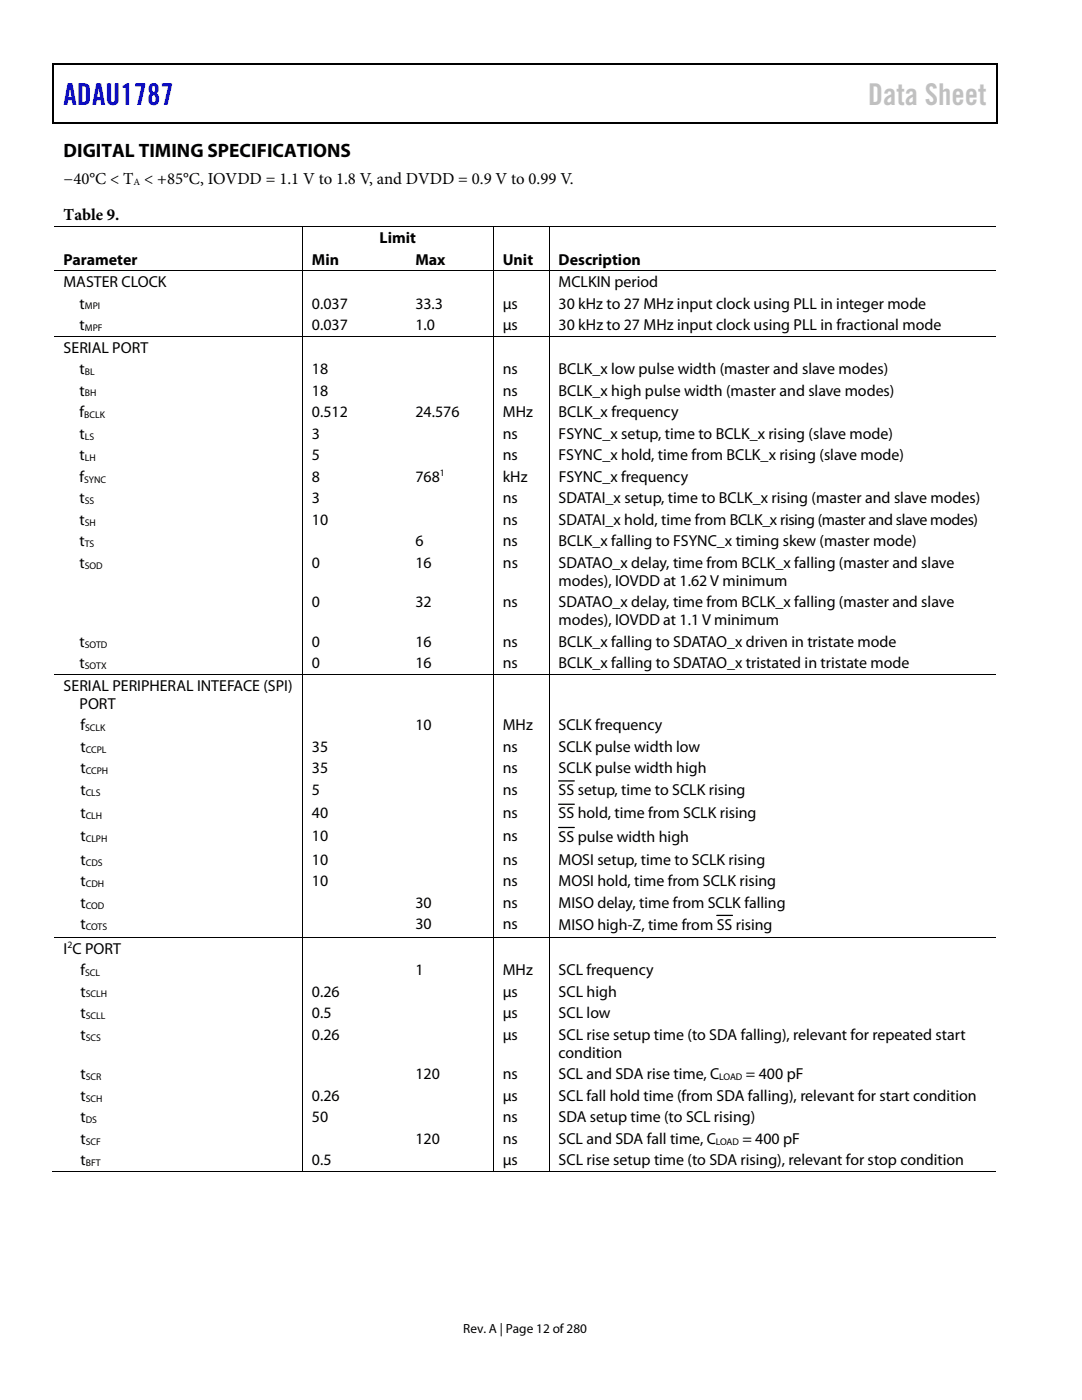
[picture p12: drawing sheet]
<svg xmlns="http://www.w3.org/2000/svg" width="216mm" height="279mm" viewBox="0 0 216 279" stroke-linecap="round" stroke-linejoin="round" font-family="sans-serif">
<defs><g id="words">
<text font-size="6" fill="#00f" x="12.7" y="21">ADAU1787</text>
<text font-size="6" fill="#c0c0c0" x="173.2" y="21">Data Sheet</text>
<text font-size="3.9" x="12.7" y="31.3">DIGITAL TIMING SPECIFICATIONS</text>
<g font-size="3.3">
<text x="12.7" y="36.8">−40°C &lt; T &lt; +85°C, IOVDD = 1.1 V to 1.8 V, and DVDD = 0.9 V to 0.99 V.</text>
<text x="12.7" y="43.9">Table 9.</text>
</g>
<g font-size="3.2">
<text x="12.7" y="52.8">Parameter</text>
<text x="62.3" y="52.8">Min</text>
<text x="75.8" y="48.5">Limit</text>
<text x="82.9" y="52.8">Max</text>
<text x="100.3" y="52.8">Unit</text>
<text x="111.5" y="52.8">Description</text>
<text x="12.7" y="57.3">MASTER CLOCK</text>
<text x="111.5" y="57.3">MCLKIN period</text>
<text x="15.9" y="61.6">t</text>
<text x="15.9" y="65.9">t</text>
<text x="62.3" y="61.6">0.037</text>
<text x="62.3" y="65.9">0.037</text>
<text x="82.9" y="61.6">33.3</text>
<text x="82.9" y="65.9">1.0</text>
<text x="100.3" y="61.6">μs</text>
<text x="100.3" y="65.9">μs</text>
<text x="111.5" y="61.6">30 kHz to 27 MHz input clock using PLL in integer mode</text>
<text x="111.5" y="65.9">30 kHz to 27 MHz input clock using PLL in fractional mode</text>
<text x="12.7" y="70.4">SERIAL PORT</text>
<text x="15.9" y="74.7">t</text>
<text x="62.3" y="74.7">18</text>
<text x="100.3" y="74.7">ns</text>
<text x="111.4" y="74.7">BCLK_x low pulse width (master and slave modes)</text>
<text x="15.9" y="79">t</text>
<text x="15.9" y="83.2">f</text>
<text x="62.3" y="83.2">0.512</text>
<text x="62.3" y="79">18</text>
<text x="82.9" y="83.2">24.576</text>
<text x="100.3" y="79">ns</text>
<text x="100.3" y="83.2">MHz</text>
<text x="111.5" y="79">BCLK_x high pulse width (master and slave modes)</text>
<text x="111.5" y="83.2">BCLK_x frequency</text>
<text x="15.9" y="87.5">t</text>
<text x="62.3" y="87.5">3</text>
<text x="100.3" y="87.5">ns</text>
<text x="111.5" y="87.5">FSYNC_x setup, time to BCLK_x rising (slave mode)</text>
<text x="15.9" y="91.8">t</text>
<text x="62.3" y="91.8">5</text>
<text x="100.3" y="91.8">ns</text>
<text x="111.5" y="91.8">FSYNC_x hold, time from BCLK_x rising (slave mode)</text>
<text x="15.9" y="96.1">f</text>
<text x="15.9" y="100.4">t</text>
<text x="62.3" y="100.4">3</text>
<text x="62.3" y="96.1">8</text>
<text x="82.9" y="96.1">768</text>
<text x="100.3" y="100.4">ns</text>
<text x="100.3" y="96.1">kHz</text>
<text x="111.5" y="100.4">SDATAI_x setup, time to BCLK_x rising (master and slave modes)</text>
<text x="111.5" y="96.1">FSYNC_x frequency</text>
<text x="15.9" y="104.7">t</text>
<text x="62.3" y="104.7">10</text>
<text x="100.3" y="104.7">ns</text>
<text x="111.5" y="104.7">SDATAI_x hold, time from BCLK_x rising (master and slave modes)</text>
<text x="15.9" y="109">t</text>
<text x="15.9" y="113.3">t</text>
<text x="62.3" y="113.3">0</text>
<text x="82.9" y="109">6</text>
<text x="82.9" y="113.3">16</text>
<text x="100.3" y="109">ns</text>
<text x="100.3" y="113.3">ns</text>
<text x="111.5" y="109">BCLK_x falling to FSYNC_x timing skew (master mode)</text>
<text x="111.5" y="113.3">SDATAO_x delay, time from BCLK_x falling (master and slave</text>
<text x="111.5" y="116.9">modes), IOVDD at 1.62 V minimum</text>
<text x="62.3" y="121.2">0</text>
<text x="82.9" y="121.2">32</text>
<text x="100.3" y="121.2">ns</text>
<text x="111.5" y="121.2">SDATAO_x delay, time from BCLK_x falling (master and slave</text>
<text x="111.5" y="124.8">modes), IOVDD at 1.1 V minimum</text>
<text x="15.9" y="129.1">t</text>
<text x="62.3" y="129.1">0</text>
<text x="82.9" y="129.1">16</text>
<text x="100.3" y="129.1">ns</text>
<text x="111.4" y="129.1">BCLK_x falling to SDATAO_x driven in tristate mode</text>
<text x="12.7" y="137.9">SERIAL PERIPHERAL INTEFACE (SPI)</text>
<text x="15.9" y="133.4">t</text>
<text x="62.3" y="133.4">0</text>
<text x="82.9" y="133.4">16</text>
<text x="100.3" y="133.4">ns</text>
<text x="111.4" y="133.4">BCLK_x falling to SDATAO_x tristated in tristate mode</text>
<text x="15.9" y="141.5">PORT</text>
<text x="16" y="145.8">f</text>
<text x="82.9" y="145.8">10</text>
<text x="100.3" y="145.8">MHz</text>
<text x="111.5" y="145.8">SCLK frequency</text>
<text x="16" y="150.1">t</text>
<text x="16" y="154.3">t</text>
<text x="62.3" y="150.1">35</text>
<text x="62.3" y="154.3">35</text>
<text x="100.3" y="150.1">ns</text>
<text x="100.3" y="154.3">ns</text>
<text x="111.5" y="150.1">SCLK pulse width low</text>
<text x="111.5" y="154.3">SCLK pulse width high</text>
<text x="16" y="158.6">t</text>
<text x="62.3" y="158.6">5</text>
<text x="100.3" y="158.6">ns</text>
<text x="111.5" y="158.7">SS setup, time to SCLK rising</text>
<text x="16" y="163.3">t</text>
<text x="16" y="167.9">t</text>
<text x="62.3" y="167.9">10</text>
<text x="62.3" y="163.3">40</text>
<text x="100.3" y="163.3">ns</text>
<text x="100.3" y="167.9">ns</text>
<text x="111.5" y="163.3">SS hold, time from SCLK rising</text>
<text x="111.5" y="168">SS pulse width high</text>
<text x="16" y="172.6">t</text>
<text x="62.3" y="172.6">10</text>
<text x="100.3" y="172.6">ns</text>
<text x="111.5" y="172.6">MOSI setup, time to SCLK rising</text>
<text x="16" y="176.9">t</text>
<text x="62.3" y="176.9">10</text>
<text x="100.3" y="176.9">ns</text>
<text x="111.5" y="176.9">MOSI hold, time from SCLK rising</text>
<text x="16" y="181.2">t</text>
<text x="16" y="185.5">t</text>
<text x="82.9" y="181.2">30</text>
<text x="82.9" y="185.5">30</text>
<text x="100.3" y="181.2">ns</text>
<text x="100.3" y="185.5">ns</text>
<text x="111.5" y="181.2">MISO delay, time from SCLK falling</text>
<text x="111.5" y="185.5">MISO high-Z, time from SS rising</text>
<text x="12.7" y="190.3">I C PORT</text>
<text x="16" y="194.6">f</text>
<text x="82.9" y="194.6">1</text>
<text x="100.3" y="194.6">MHz</text>
<text x="111.5" y="194.6">SCL frequency</text>
<text x="16" y="198.9">t</text>
<text x="16" y="203.2">t</text>
<text x="62.3" y="198.9">0.26</text>
<text x="62.3" y="203.2">0.5</text>
<text x="100.3" y="198.9">μs</text>
<text x="100.3" y="203.2">μs</text>
<text x="111.5" y="198.9">SCL high</text>
<text x="111.5" y="203.2">SCL low</text>
<text x="16" y="207.5">t</text>
<text x="62.3" y="207.5">0.26</text>
<text x="100.3" y="207.5">μs</text>
<text x="111.5" y="207.5">SCL rise setup time (to SDA falling), relevant for repeated start</text>
<text x="16" y="215.4">t</text>
<text x="82.9" y="215.4">120</text>
<text x="100.3" y="215.4">ns</text>
<text x="111.5" y="215.4">SCL and SDA rise time, C</text>
<text x="111.5" y="211.1">condition</text>
<text x="148.8" y="215.4">= 400 pF</text>
<text x="16" y="219.7">t</text>
<text x="62.3" y="219.7">0.26</text>
<text x="100.3" y="219.7">μs</text>
<text x="111.5" y="219.7">SCL fall hold time (from SDA falling), relevant for start condition</text>
<text x="16" y="224">t</text>
<text x="62.3" y="224">50</text>
<text x="100.3" y="224">ns</text>
<text x="111.4" y="224">SDA setup time (to SCL rising)</text>
<text x="16" y="228.3">t</text>
<text x="16" y="232.6">t</text>
<text x="62.3" y="232.6">0.5</text>
<text x="82.9" y="228.3">120</text>
<text x="100.3" y="232.6">μs</text>
<text x="100.3" y="228.3">ns</text>
<text x="111.5" y="228.3">SCL and SDA fall time, C</text>
<text x="111.5" y="232.6">SCL rise setup time (to SDA rising), relevant for stop condition</text>
<text x="148.1" y="228.3">= 400 pF</text>
</g>
<text font-size="2.6" x="92.4" y="266">Rev. A | Page 12 of 280</text>
<g font-size="1.9">
<text x="26.6" y="37">A</text>
<text x="16.9" y="61.8">MPI</text>
<text x="16.9" y="66.1">MPF</text>
<text x="16.9" y="74.8">BL</text>
<text x="16.8" y="83.4">BCLK</text>
<text x="16.9" y="79.1">BH</text>
<text x="16.9" y="87.7">LS</text>
<text x="16.9" y="92">LH</text>
<text x="87.8" y="95.1">1</text>
<text x="16.8" y="96.3">SYNC</text>
<text x="16.9" y="100.6">SS</text>
<text x="16.9" y="104.9">SH</text>
<text x="16.9" y="109.2">TS</text>
<text x="16.9" y="113.5">SOD</text>
<text x="16.9" y="129.3">SOTD</text>
<text x="16.9" y="133.6">SOTX</text>
<text x="17" y="145.9">SCLK</text>
<text x="17.1" y="150.2">CCPL</text>
<text x="17.1" y="154.5">CCPH</text>
<text x="17.1" y="158.8">CLS</text>
<text x="17.1" y="163.5">CLH</text>
<text x="17.1" y="168.1">CLPH</text>
<text x="17.1" y="172.8">CDS</text>
<text x="17.1" y="177.1">CDH</text>
<text x="17.1" y="181.4">COD</text>
<text x="17.1" y="185.7">COTS</text>
<text x="13.5" y="189.3">2</text>
<text x="17" y="194.8">SCL</text>
<text x="17.1" y="199.1">SCLH</text>
<text x="17.1" y="203.4">SCLL</text>
<text x="17.1" y="207.7">SCS</text>
<text x="17.1" y="215.6">SCR</text>
<text x="143.5" y="215.6">LOAD</text>
<text x="17.1" y="219.9">SCH</text>
<text x="17.1" y="224.2">DS</text>
<text x="17.1" y="228.5">SCF</text>
<text x="17.1" y="232.7">BFT</text>
<text x="142.9" y="228.5">LOAD</text>
</g>
</g></defs>
<path d="M10.5 12.7h.3v1h-.3zM198.8 12.7h.2v1h-.2zM198.8 12.7h.2v.3h-.2zM198.8 24.4h.2v.3h-.2z" fill="#000"/>
<path d="M10.5 12.8h188.3M10.7 13.7v11M198.9 13.7v11M10.5 24.5h188.3M111.5 155.9h3.1M111.5 160.5h3.1M111.5 165.1h3.1M143 182.7h3.2" fill="none" stroke="#000" stroke-width=".25"/>
<g fill="none" stroke="#000" stroke-width=".2">
<path d="M10.8 45.2h188M10.8 54.1h188M60.3 45.3v8.7M60.3 54.1v12.9M98.4 45.3v8.7M98.4 54.1v12.9M109.6 45.3v8.7M109.6 54.1v12.9M10.8 67.1h188M60.3 67.2v67.3M98.4 67.2v67.3M109.6 67.2v67.3"/>
<path d="M10.8 134.6h188M60.3 134.7v52.3M98.4 134.7v52.3M109.6 134.7v52.3M10.8 187.1h188M60.3 187.2v46.7M98.4 187.2v46.7M109.6 187.2v46.7M10.5 233.8h49.8M60.4 233.8h37.9M98.5 233.8h11M109.6 233.8h89.2"/>
</g>
<use href="#words"/>
</svg>
